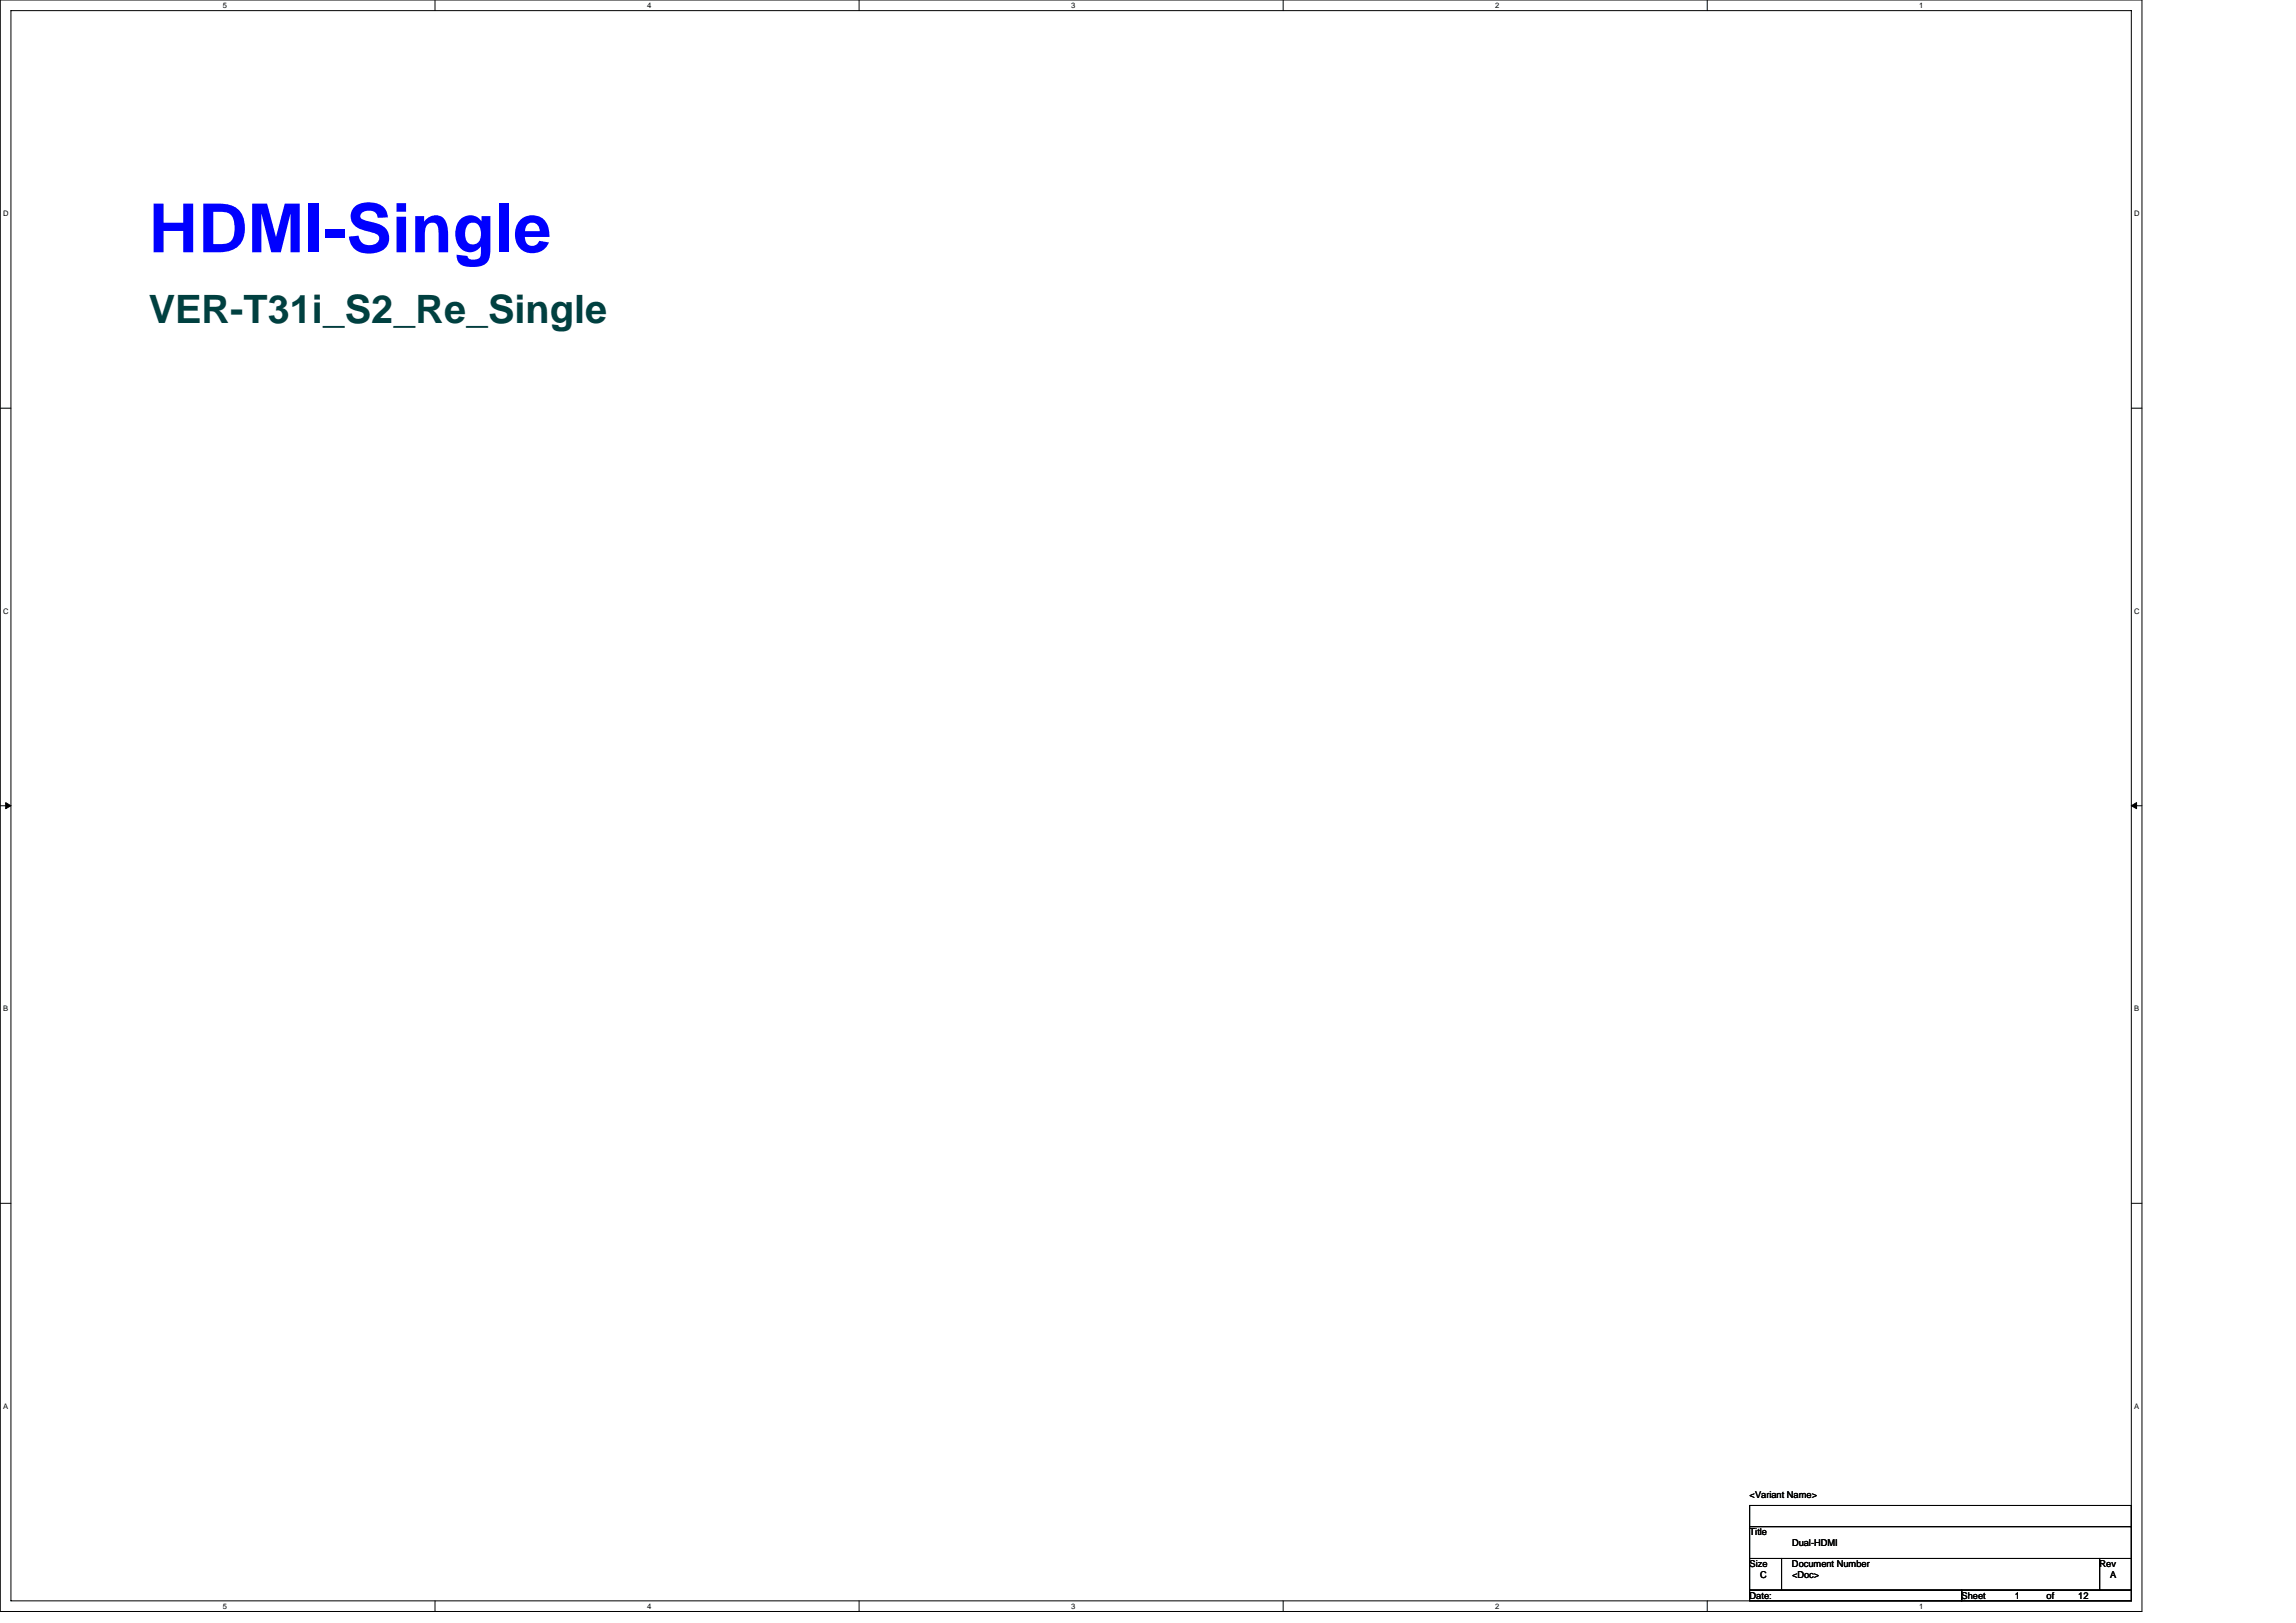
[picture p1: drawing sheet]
<svg xmlns="http://www.w3.org/2000/svg" width="297mm" height="210mm" viewBox="0 0 297 210" stroke-linecap="round" stroke-linejoin="round" font-family="sans-serif">
<defs><g id="words">
<text font-size="8.8" fill="#00f" x="19.2" y="32.6">HDMI-Single</text>
<text font-size="5.1" fill="#004040" x="19.2" y="41.7">VER-T31i_S2_Re_Single</text>
<g font-size="1.2">
<text x="226.4" y="193.8">&lt;Variant Name&gt;</text>
<text x="226.4" y="198.6">Title</text>
<text x="226.4" y="202.8">Size</text>
<text x="231.8" y="202.8">Document Number</text>
<text x="231.8" y="200">Dual-HDMI</text>
<text x="271.6" y="202.8">Rev</text>
<text x="226.4" y="206.9">Date:</text>
<text x="227.7" y="204.1">C</text>
<text x="231.8" y="204.1">&lt;Doc&gt;</text>
<text x="253.8" y="206.9">Sheet</text>
<text x="260.6" y="206.9">1</text>
<text x="264.8" y="206.9">of</text>
<text x="268.9" y="206.9">12</text>
<text x="273" y="204.1">A</text>
</g>
<g font-size="1">
<text x="28.8" y="1">5</text>
<text x="83.7" y="1">4</text>
<text x="138.6" y="1">3</text>
<text x="193.4" y="1">2</text>
<text x="248.3" y="1">1</text>
<text x=".4" y="28">D</text>
<text x="276.1" y="28">D</text>
<text x=".4" y="79.4">C</text>
<text x="276.1" y="79.4">C</text>
<text x=".4" y="130.9">B</text>
<text x="276.1" y="130.9">B</text>
<text x=".4" y="182.3">A</text>
<text x="276.1" y="182.3">A</text>
<text x="28.8" y="208.2">5</text>
<text x="83.7" y="208.2">4</text>
<text x="138.6" y="208.2">3</text>
<text x="193.4" y="208.2">2</text>
<text x="248.3" y="208.2">1</text>
</g>
</g></defs>
<path d="M0 0h277.1v208.5h-277.1zM1.4 1.4h274.3v205.7h-274.3z" fill="none" stroke="#000" stroke-width=".13"/>
<g fill="#fff">
<path d="M28.8 .1h.6v1.1h-.6z"/>
<path d="M28.8 207.3h.6v1.1h-.6z"/>
</g>
<path d="M56.3 0v1.4M56.3 207.1v1.4" fill="none" stroke="#000" stroke-width=".13"/>
<g fill="#fff">
<path d="M83.7 .1h.6v1.1h-.6z"/>
<path d="M83.7 207.3h.6v1.1h-.6z"/>
</g>
<path d="M111.1 0v1.4M111.1 207.1v1.4" fill="none" stroke="#000" stroke-width=".13"/>
<g fill="#fff">
<path d="M138.6 .1h.5v1.1h-.5z"/>
<path d="M138.6 207.3h.5v1.1h-.5z"/>
</g>
<path d="M166 0v1.4M166 207.1v1.4" fill="none" stroke="#000" stroke-width=".13"/>
<g fill="#fff">
<path d="M193.4 .1h.6v1.1h-.6z"/>
<path d="M193.4 207.3h.6v1.1h-.6z"/>
</g>
<path d="M220.9 0v1.4M220.9 207.1v1.4" fill="none" stroke="#000" stroke-width=".13"/>
<g fill="#fff">
<path d="M248.3 .1h.6v1.1h-.6z"/>
<path d="M248.3 207.3h.6v1.1h-.6z"/>
<path d="M.4 27.1h.7v1.1h-.7z"/>
<path d="M276.1 27.1h.7v1.1h-.7z"/>
<path d="M.4 78.5h.7v1.1h-.7z"/>
<path d="M276.1 78.5h.7v1.1h-.7z"/>
</g>
<path d="M0 52.8h1.4M275.7 52.8h1.4" fill="none" stroke="#000" stroke-width=".13"/>
<g fill="#fff">
<path d="M.4 130h.7v1.1h-.7z"/>
<path d="M276.1 130h.7v1.1h-.7z"/>
</g>
<path d="M0 104.2h1.4M275.7 104.2h1.4" fill="none" stroke="#000" stroke-width=".13"/>
<path d="M.7 103.8l.7 .4-.7 .4zM275.7 104.2l.7-.4v.8z" fill="#000" stroke="#000" stroke-width=".13"/>
<g fill="#fff">
<path d="M.4 181.4h.7v1.1h-.7z"/>
<path d="M276.1 181.4h.7v1.1h-.7z"/>
</g>
<path d="M0 155.7h1.4M275.7 155.7h1.4M226.4 194.8h49.3v2.7h-49.3zM226.4 197.5h49.3v4.1h-49.3zM226.4 201.6h4.1v4.1h-4.1zM226.4 205.7h27.4v1.4h-27.4zM230.5 201.6h41.1v4.1h-41.1zM253.8 205.7h21.9v1.4h-21.9zM271.6 201.6h4.1v4.1h-4.1z" fill="none" stroke="#000" stroke-width=".13"/>
<use href="#words"/>
</svg>
